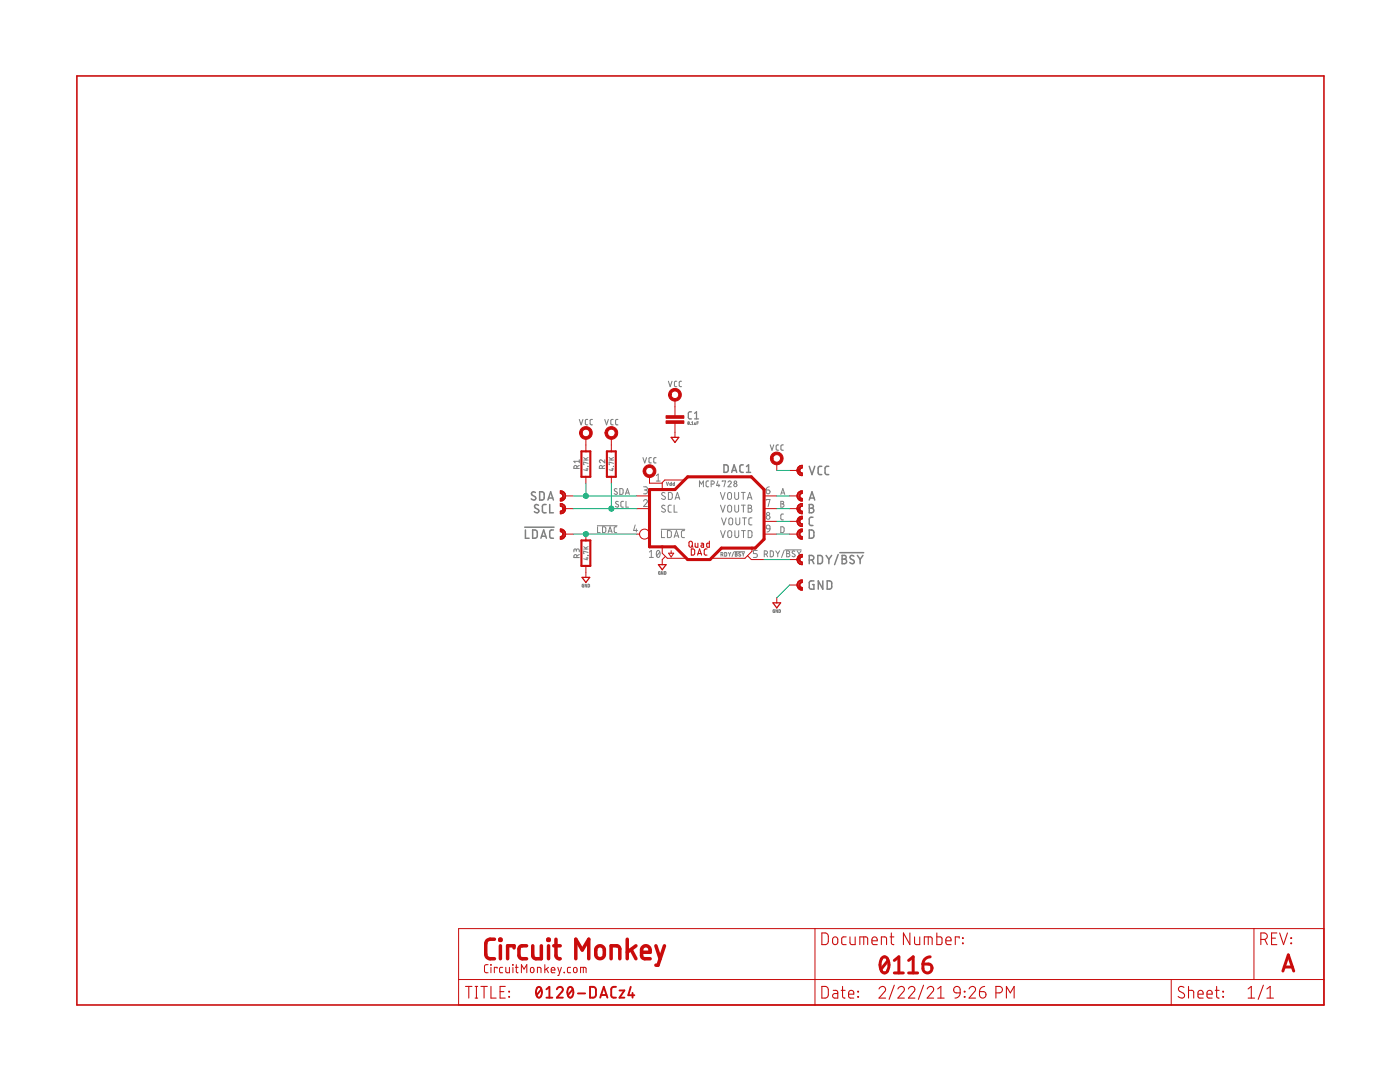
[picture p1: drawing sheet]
<svg xmlns="http://www.w3.org/2000/svg" width="279mm" height="216mm" viewBox="0 0 279 216" stroke-linecap="round" stroke-linejoin="round" font-family="sans-serif">
<g fill="none" stroke="#808080" stroke-width=".2">
<path d="M116.5 91.8h.9M116.5 91.3l.5 .5M117 93.6h.4M117.2 93.4v.5l-.7-.2M117.3 93.1h.1M117.3 93v.1M117.3 93h.1M117.4 92.5l-.9-.3v.5h.1M117.4 91.3l-.6 .3M121.6 91.8h.8M121.6 91.3l.5 .5M122 93.6h.4"/>
<path d="M122.3 93.4v.5l-.7-.2M122.4 93.1h.1M122.4 92.5l-.8-.3v.5h.1M122.4 91.3l-.5 .3M123.1 97.6l-.3-.1-.2 .2 .5 .5a.29 .29 0 0 1 0 .4 .29 .29 0 0 1-.4 0l-.1-.1M123.7 97.5h.5l.1 .2v.7l-.1 .2-.5 .1zM124.8 98.7l.4-1.2 .4 1.2M124.9 98.4h.6M128.4 100a.38 .38 0 0 1 .6-.3 .38 .38 0 0 1 .1 .6l-.7 .8h.8M128.4 97.1h.5l.3 .3-.2 .3-.4 .1M128.8 97.8a.38 .38 0 0 1 .4 .3 .38 .38 0 0 1-.4 .4h-.4M131 96h.7"/>
<path d="M131 94.9l.4-.3v1.4M132.7 98.4l-.5-.1-.1 .3 .6 .5a.35 .35 0 0 1 0 .5 .35 .35 0 0 1-.5 0l-.2-.1M133 96.2l.2 .7 .2-.7M133.4 98.3h.5l.2 .2 .1 .8-.3 .3-.5 .1zM134 96.2v.7h-.2l-.1-.4 .3-.1M134.6 96.2v.7h-.2l-.1-.4 .3-.1M134.7 99.7l.5-1.4 .5 1.4M134.9 99.3h.7M137.4 84.2a.23 .23 0 0 1 .2 .2 .23 .23 0 0 1-.3 .2zM137.5 84.3l-.2 .3M137.8 84.7h.1M138 84.7h.3"/>
<path d="M138 84.3l.2-.1v.5M138.6 84.3v.4h.3v-.4M139.1 84.4h.3M139.4 84.2h-.3v.5M139.6 97.1v-1.1l.4 .6 .4-.6v1.1M141.4 96h-.4l-.1 .2v.8l.5 .1M141.9 96.6l.6-.1v-.4l-.6-.1v1.1M143.3 96l-.3 .9h.7M143.5 96.6v.5M143.8 98.3l.4 1.4 .5-1.4M144.1 96.1v-.1h.7l-.3 1.1M145.3 96.2a.32 .32 0 0 1 .4-.2 .32 .32 0 0 1 .1 .5l-.5 .6h.6"/>
<path d="M145.3 98.4l.3-.1 .3 .1 .1 .9a.39 .39 0 0 1-.4 .4 .39 .39 0 0 1-.4-.4zM146.6 98.3v1a.39 .39 0 0 0 .4 .4 .39 .39 0 0 0 .4-.4v-1M148 98.3h.7M148.3 98.3v1.4M149.1 99.7l.5-1.4 .5 1.4M149.3 99.3h.7M152.9 97.8h.5a.39 .39 0 0 1 .3 .4 .39 .39 0 0 1-.4 .3 .39 .39 0 0 1-.4-.4zM152.9 99.8v-.1h.8l-.4 1.4M153.5 97.1l-.5 .3-.1 .4M155.8 98.7l.4-1.2 .4 1.2M155.9 98.4h.6M116.5 109.6h.9"/>
<path d="M116.5 109.1l.5 .5M116.5 116.6l-.3 .1v.4h.3l-.1-.3M117 111.4h.4M117.1 116.6v.5l-.3-.5v.5M117.2 111.2v.5l-.7-.2M117.3 110.8v.1M117.3 110.9h.1M117.3 110.8h.1M117.3 116.6h.3v.5h-.3zM117.4 110.2l-.9-.2v.5h.1M117.4 109.1l-.6 .3M119.2 104.9h3.9"/>
<path d="M119.3 105.1v1.2h.5M120.2 105.1h.5l.2 .2v.8l-.2 .2h-.5zM121.4 106.3l.4-1.2 .4 1.2M121.5 106h.5M123.1 105.1h-.4l-.1 .3v.8l.5 .1M123.4 100.1h-.4l-.1 .2 .4 .4a.29 .29 0 0 1 .1 .4 .29 .29 0 0 1-.5 0l-.1-.1M124.4 100l-.3 .1-.2 .2v.7l.5 .2M124.9 100v1.2h.5M126.8 104.8l-.4 1.1h.8M127 105.5v.7M129.6 110.2l.4-.4v1.4M129.6 111.2h.8"/>
<path d="M131.1 109.9l.3-.1a.83 .83 0 0 1 0 1.4 .87 .87 0 0 1-.3-1.3zM131.7 110.2l-.7 .7M131.7 114l-.3 .2v.3l.3 .1-.1-.3M132 105.6h4.7M132 105.9v1.4h.7M132.3 114v.6l-.3-.6v.6M132.6 114l.3 .1-.1 .5h-.2zM132.7 100.9l-.5-.1-.1 .3 .6 .5a.35 .35 0 0 1 0 .5 .35 .35 0 0 1-.5 0l-.2-.1M133.2 105.9h.6l.2 .2v.9l-.2 .3h-.6zM134 100.8h-.5l-.2 .3 .1 .9 .1 .2h.5M134.5 100.8v1.4h.6M134.5 107.3l.5-1.4 .5 1.4"/>
<path d="M134.7 106.9h.7M136.6 105.9h-.4l-.2 .3v.9l.2 .2h.4M143.8 100.8l.5 1.4 .4-1.4M143.8 105.9l.5 1.4 .4-1.4M143.9 110.7l.4-.1v-.3l-.4-.1v.8M144 103.3l.5 1.4 .4-1.4M144.1 110.7l.2 .3M144.6 110.2l.4 .1-.1 .7h-.3zM145.3 100.9l.3-.1 .4 .2v.8a.39 .39 0 0 1-.4 .4 .39 .39 0 0 1-.4-.4zM145.4 106l.2-.1 .3 .1 .1 .9a.39 .39 0 0 1-.4 .4 .39 .39 0 0 1-.4-.4zM145.4 110.2l.2 .4M145.6 103.5l.2-.2 .4 .3v.8a.38 .38 0 0 1-.4 .3 .38 .38 0 0 1-.3-.3z"/>
<path d="M145.6 110.6v.4M145.8 110.2l-.2 .4M146.4 110.2l-.3 .9M146.5 110.1h2.1M146.6 100.8v1a.38 .38 0 0 0 .4 .4 .38 .38 0 0 0 .4-.4v-1M146.7 105.9v1a.38 .38 0 0 0 .3 .4 .38 .38 0 0 0 .4-.4v-1M146.7 110.2l.4 .1-.2 .3 .2 .1-.1 .3h-.3zM146.7 110.6h.2M146.9 103.3v1.1a.39 .39 0 0 0 .3 .3 .39 .39 0 0 0 .4-.3v-1.1M147.8 110.3h-.3l-.1 .1 .4 .5h-.4M148 100.8h.7M148 105.9h.8"/>
<path d="M148.1 110.2l.2 .4M148.2 103.3h.8M148.3 110.6v.4M148.4 100.8v1.4M148.4 105.9v1.4M148.6 110.2l-.3 .4M148.6 103.3v1.4M149.3 100.8l.6 .1v.4l-.2 .1a.39 .39 0 0 1 .4 .4 .39 .39 0 0 1-.4 .4h-.4zM149.3 105.9h.5l.3 .2v.9l-.3 .3h-.5zM149.3 101.4h.4M150.1 103.3l-.5 .1-.1 .3v.8l.1 .2h.5M151.1 109.8h-.7v.7h.4a.39 .39 0 0 1 .3 .3 .39 .39 0 0 1-.3 .4h-.4"/>
<path d="M152.5 110.6l.6-.2v-.4l-.6-.1v1.2M152.9 110.6l.3 .5M153 104.9l.3-.1 .3 .1 .1 .6h-.7zM153.7 105.5l-.1 .4-.5 .3M153.7 109.9l.5 .1 .1 .1v.8l-.3 .2h-.3zM154.8 109.9l.4 .6M155.2 110.5v.6M155.6 109.9l-.4 .6M155.8 105.1h.5l.2 .2v.8l-.2 .2h-.5zM155.8 100l.6 .1v.3l-.2 .1 .3 .3-.2 .4h-.5zM155.8 100.5h.4M156.4 102.6h-.4l-.2 .2 .1 .8 .5 .1"/>
<path d="M156.5 109.8l-.5 1.4M156.7 109.7h3.2M157 109.9h.3l.3 .2-.3 .3 .3 .3-.1 .4h-.5zM157 110.4h.3M158.6 110l-.4-.1-.1 .3 .5 .4a.29 .29 0 0 1 0 .5 .29 .29 0 0 1-.4-.1l-.1-.1M159.1 109.9l.4 .6M159.5 110.5v.6M159.9 109.9l-.4 .6M154.6 121.7h-.3v.5h.3l-.1-.3M155.2 121.7v.5l-.3-.5v.5M155.4 121.7h.3v.5h-.3z"/>
<circle cx="146.8" cy="96.2" r=".26"/>
<circle cx="146.8" cy="96.8" r=".32"/>
<circle cx="153.3" cy="103.2" r=".39"/>
<circle cx="153.3" cy="102.5" r=".31"/>
</g>
<g fill="none" stroke="#808080" stroke-width=".21">
<path d="M133.4 76.1l.4 1.1 .3-1.1M135.1 76.1h-.4l-.1 .2v.7l.5 .2M136 76.1h-.3l-.1 .2v.7l.4 .2M115.1 93.5l-.1-.6h-.3l-.2 .6h1.1M115.6 83.7l.4 1.1 .3-1.1M115.6 92.9l-.5 .2M115.6 92.1h-1.1l.3 .3M115.6 91.8v.6M117.3 83.7h-.4l-.1 .2v.7l.5 .2M118.2 83.7h-.3l-.1 .2v.7l.4 .2M120.2 93.5l-.1-.6h-.4l-.1 .6h1.1M120.7 91.8v.6l-.6-.6a.3 .3 0 0 0-.5 .1 .3 .3 0 0 0 .2 .5"/>
<path d="M120.7 83.7l.4 1.1 .3-1.1M120.7 92.9l-.5 .2M122.4 83.7h-.4l-.1 .2v.7l.5 .2M123.3 83.7h-.3l-.1 .2v.7l.4 .2M128.3 91.3l.4 1.1 .3-1.1M130 91.3l-.4 .1-.1 .1v.8l.5 .1M130.9 91.3l-.3 .1-.1 .1v.8l.4 .1M153.7 88.8l.4 1 .3-1M155.4 88.8h-.4l-.1 .2v.7l.5 .1M156.3 88.8h-.3l-.1 .2v.7l.4 .1M115 109.8l.1-.2h.4l.1 .5M115 110v-.4l-.2-.1-.2 .1-.1 .5"/>
<path d="M115.1 111.3l-.1-.6h-.3l-.2 .6h1.1M115.6 110.7l-.5 .2"/>
</g>
<path d="M138 82.2h-.4l-.2 .3v.9l.2 .2h.4M138.6 83.6h.8M138.6 82.5l.4-.3v1.4" fill="none" stroke="#808080" stroke-width=".25"/>
<g fill="none" stroke="#808080" stroke-width=".3">
<path d="M106.8 98.3a.42 .42 0 0 0-.5-.1 .42 .42 0 0 0-.1 .5l.6 .4a.41 .41 0 0 1 0 .6 .41 .41 0 0 1-.6 0l-.2-.2M107.7 98.1l.6 .1 .3 .2v1.1l-.3 .3h-.6zM109.3 99.8l.6-1.7 .5 1.7M109.5 99.4h.8M144.5 92.8h.6l.2 .2v.8l-.2 .4-.6 .1zM146 94.3l.5-1.5 .5 1.5M146.2 93.9h.7M148.3 92.8h-.4l-.2 .3v.9l.3 .3h.3M149 94.3h.8M149 93.1l.4-.3v1.5M161.5 93l.6 1.7 .5-1.7M161.5 99.8l.6-1.7 .5 1.7"/>
<path d="M161.6 99.4h.9M164 93l-.5 .1-.2 .3v1.1l.2 .2h.5M165.4 93l-.5 .1-.2 .3v1.1l.2 .2h.5M104.7 105.2h5.9M104.9 105.7v1.7h.7M106.3 105.7l.6 .1 .3 .2v.9l-.3 .5h-.6zM107.5 100.8a.42 .42 0 0 0-.6-.1 .42 .42 0 0 0-.1 .6l.6 .3a.38 .38 0 0 1 .1 .6 .38 .38 0 0 1-.5 .1l-.4-.2M107.9 107.4l.6-1.7 .6 1.7M108.1 107h.8M109 100.7h-.5l-.3 .3 .1 1.1 .2 .2h.5M109.7 100.7v1.6h.7M110.4 105.7l-.5 .1-.2 .3v1.1l.2 .2h.5"/>
<path d="M161.5 105.7l.6 .1 .3 .2v.9l-.3 .5h-.6zM161.5 100.7h.5a.37 .37 0 0 1 .3 .3 .37 .37 0 0 1-.3 .4 .46 .46 0 0 1 .4 .5 .46 .46 0 0 1-.4 .4h-.5zM161.5 111.7h.5a.46 .46 0 0 0 .4-.4 .46 .46 0 0 0-.4-.5h-.5v1.7M161.5 101.4h.5M162.1 111.7l.3 .8M162.2 103.2h-.5l-.2 .4 .1 1.2 .6 .1M162.4 115.9h-.7l-.2 .2v1.1l.2 .3 .7 .1v-1h-.2M163.2 110.8l.7 .1 .2 .2v.9l-.2 .4-.7 .1zM164.2 115.9v1.7l-.9-1.7v1.7M164.9 110.8l.5 .8M165.1 115.9l.6 .1 .3 .2v1.1l-.3 .2-.6 .1zM165.4 111.6v.9"/>
<path d="M166 110.8l-.6 .8M167.3 110.6l-.7 2.1M167.6 110.3h4.8M168.1 110.8h.4a.37 .37 0 0 1 .4 .4 .37 .37 0 0 1-.4 .4 .46 .46 0 0 1 .5 .4 .46 .46 0 0 1-.5 .5h-.4zM168.1 111.6h.4M170.4 111a.42 .42 0 0 0-.6-.1 .42 .42 0 0 0-.1 .5l.6 .4a.41 .41 0 0 1 .1 .6 .41 .41 0 0 1-.6 0l-.2-.2M171.1 110.8l.6 .8M171.7 111.6v.9M172.2 110.8l-.5 .8"/>
</g>
<path d="M15.3 15.2h248.9v185.3h-248.9z" fill="none" stroke="#c90b0b" stroke-width=".32"/>
<g fill="none" stroke="#c90b0b" stroke-width=".2">
<path d="M134.7 79.7v3.5M112.9 99h1.5M116.9 87.3v2.8M116.9 95.1v1.3M122 87.3v2.8M122 95.1v1.3M127.1 99h2.5M129.6 94.9v1.5h2.6M134.7 84.2v3.1M137.2 95.1l-.6 .7h-3.9l-.5 .5v1.4M152.5 99h2.5M155 92.4v1.5"/>
<path d="M157.6 93.9h1.5M157.6 99h1.5M112.9 106.6h1.5M112.9 101.5h1.5M116.9 106.6v1.2M116.9 112.9v2.3M127.1 106.6h.5M127.1 101.5h2.5M132.2 109.1v1.3l1 1h3.8l.2 .3M132.8 111l-.6 .7v1M133.4 110.4h1.1l-.6 .7zM133.9 109.9v.5"/>
<path d="M149.2 110.9l.7 .8h2.6M150.1 109.4v.6l-1.4 1.4h-6.6M152.5 104h2.5M152.5 106.6h2.5M152.5 101.5h2.5M155 119.3v1M157.6 104h1.5M157.6 106.6h1.5M157.6 116.7h1.5M157.6 111.7h1.5M157.6 101.5h1.5M91.5 185.3h172.7v15.2h-172.7z"/>
<path d="M91.5 195.5h172.7M97.4 192.5h-.5l-.2 .3v1.1l.2 .2h.5M97.9 192.5l.1 .1zM98 193v1.1M99.2 193.2v-.2h-.5v1.1M100.3 193h-.4l-.2 .3 .1 .7 .5 .1M100.9 193v.8l.2 .3h.6v-1.1M102.3 192.5l.1 .1zM102.4 193v1.1M102.8 193h.6M103 192.5l.1 1.5 .3 .1M104.1 194.1v-1.6l.5 .9 .5-.9v1.6"/>
<path d="M106 193.1l.2-.1 .3 .1 .1 .6a.36 .36 0 0 1-.4 .4 .36 .36 0 0 1-.3-.4zM107.3 194.1v-1.1l.6 .2 .1 .9M108.7 192.5v1.6M109.1 193.3l.4 .8M109.5 193l-.8 .6M110 193.6h.7a.39 .39 0 0 0-.2-.5 .39 .39 0 0 0-.5 .3l.1 .6 .6 .1M111.3 193l.4 1.1M112 193l-.5 1.6h-.2M112.6 194l.1 .1zM113.9 193h-.5l-.2 .3 .1 .7 .6 .1M114.6 193.1l.2-.1 .3 .1 .1 .6a.36 .36 0 0 1-.4 .4 .36 .36 0 0 1-.4-.4zM115.9 194.1v-1.1l1 .1 .1 1"/>
<path d="M116.4 193v1.1M162.6 185.3v15.2M233.7 195.5v5M250.3 185.3v10.2"/>
<circle cx="128.6" cy="106.6" r=".99"/>
</g>
<g fill="none" stroke="#c90b0b" stroke-width=".21">
<path d="M137.5 108.2l.3-.2 .3 .2 .1 .7-.3 .3-.4-.2zM138 109.5l.4 .1 .2 .1v.9l-.2 .1-.4 .1zM138 108.9l.3 .3M138.7 108.4v.6l.2 .2h.4v-.8M139.2 110.8l.4-1.3 .4 1.3M139.3 110.4h.6M139.9 108.4h.4l.1 .2v.6h-.4l-.1-.4 .5-.1M141.1 109.5l-.4 .1-.2 .2 .1 .8 .5 .2M141.6 108v1.2h-.5v-.7l.5-.1M92.9 196.8h1.3M93.6 196.8v2.4M94.8 196.8h.5"/>
<path d="M94.8 199.2h.5M95.1 196.8v2.4M96 196.8h1.3M96.6 196.8v2.4M98 196.8v2.4h1M99.8 197.9h.8M100.8 196.8h-1v2.4h1M101.6 198.8l.1 .2zM101.6 197.8l.1 .1zM164 196.8h.9l.4 .5v1.2l-.1 .4-.3 .2-.9 .1zM164 186.2h.9l.4 .4v1.3l-.1 .3-.3 .3h-.9zM166.3 197.6h.6l.3 .4v1.2h-.6a.46 .46 0 0 1-.4-.5 .46 .46 0 0 1 .4-.5h.6"/>
<path d="M166.3 187.1l.5-.2a.92 .92 0 0 1 .1 1.5l-.3 .1-.4-.3zM167.9 197.6h.8M168.1 196.8l.1 2.1 .5 .3M168.9 186.9l-.7 .1-.2 .3 .1 1.1 .8 .1M169.4 198.4h1a.54 .54 0 0 0-.4-.8 .54 .54 0 0 0-.6 .5l.1 1 .9 .1M169.6 186.9v1.2l.2 .3 .2 .1h.7v-1.6M171.2 197.8l.1 .1zM171.2 198.8l.1 .2zM171.6 188.5v-1.6l1.4 .1 .2 .3v1.2M172.4 186.9v1.6M174 187.7h1.1a.56 .56 0 0 0-.4-.7 .56 .56 0 0 0-.7 .5l.1 .9 1 .1M175.4 197.3a.65 .65 0 0 1 .9-.5 .65 .65 0 0 1 .3 1.1l-1.2 1.3h1.3"/>
<path d="M175.9 188.5v-1.6l.9 .1 .1 1.5M177.6 186.9h.8M177.9 186.2v2.1l.5 .2M178.5 196.6l-1.1 2.8M179.2 197.3a.64 .64 0 0 1 .9-.5 .64 .64 0 0 1 .2 1.1l-1.1 1.3h1.3M181.3 197.3a.64 .64 0 0 1 .9-.4 .64 .64 0 0 1 .2 1l-1.1 1.3h1.3M181.6 186.2v2.3l-1.3-2.3v2.3M182.5 186.9v1.4l.4 .2h.7v-1.6M184.3 196.6l-1 2.8M184.5 188.5v-1.6l1.4 .1 .1 1.5M185 197.3a.64 .64 0 0 1 1-.5 .64 .64 0 0 1 .1 1.1l-1.1 1.3h1.3M185.3 186.9v1.6"/>
<path d="M187 186.2v2.3h.8l.2-.2v-1.1l-.2-.2-.8-.1M187.1 199.2h1.3M187.1 197.3l.7-.5v2.4M188.8 187.7h1a.55 .55 0 0 0-.3-.7 .55 .55 0 0 0-.7 .5l.1 .9 .9 .1M190.5 197.1a.64 .64 0 0 1 .7-.2 .64 .64 0 0 1 .4 .6v.6h-.8a.62 .62 0 0 1-.3-1zM191.4 187.2v-.3h-.8v1.6M191.6 198.1l-.3 .8-.7 .3M192.1 188.2l.1 .1zM192.1 187.1l.1 .2zM192.4 198.8l.2 .2zM192.4 197.8l.2 .1zM193.4 197.3a.64 .64 0 0 1 .9-.4 .64 .64 0 0 1 .2 1l-1.1 1.3h1.3"/>
<path d="M195.5 197.9h.8a.66 .66 0 0 1 .5 .7 .66 .66 0 0 1-.7 .6 .66 .66 0 0 1-.6-.7zM196.5 196.8l-.7 .3-.3 .8M198.8 198.1h.6a.65 .65 0 0 0 .7-.6 .65 .65 0 0 0-.7-.7h-.6v2.4M200.9 199.2v-2.4l.7 1.3 .8-1.3v2.4M236.3 197a.58 .58 0 0 0-.9-.1 .58 .58 0 0 0 0 .9l.8 .4a.54 .54 0 0 1 .1 .7 .54 .54 0 0 1-.7 .2l-.5-.3M237.2 197.6l.9 .1 .1 1.5M237.2 196.8v2.4M239.1 198.4h1a.54 .54 0 0 0-.4-.8 .54 .54 0 0 0-.6 .5l.1 1 .9 .1M240.9 198.4h1a.54 .54 0 0 0-.4-.8 .54 .54 0 0 0-.6 .5l.1 1 .9 .1M242.5 197.6h.8M242.8 196.8v2.1l.5 .3M244.1 198.8l.1 .2z"/>
<path d="M244.1 197.8l.1 .1zM249.1 199.2h1.3M249.1 197.3l.6-.5v2.4M251.6 187.5h.7a.65 .65 0 0 0 .6-.7 .65 .65 0 0 0-.6-.6h-.7v2.3M252.1 196.6l-1 2.8M252.4 187.5l.5 1M252.8 199.2h1.3M252.8 197.3l.7-.5v2.4M253.8 187.2h.8M254.8 186.2h-1v2.3h1M255.4 186.2l.8 2.3 .7-2.3M257.6 187.1l.2 .2z"/>
<path d="M257.6 188.2l.2 .1z"/>
</g>
<g fill="none" stroke="#c90b0b" stroke-width=".7">
<path d="M98.7 187.4a1.75 1.75 0 0 0-1.5 .3l-.3 .6v2.1l.3 .7a1.55 1.55 0 0 0 1.5 .2M99.8 187.4h.2v.2h-.2zM99.9 188.7v2.6M102.6 189.1v-.4h-1.3v2.6M105.1 188.7h-1.1l-.3 .3-.1 .4 .1 1.6 .5 .3h.9M106.3 188.7v2.2l.3 .3 .4 .1h1v-2.6M109.3 187.4h.3v.2h-.3zM109.5 188.7v2.6M110.5 188.7h1.3M111 187.4v3.5l.2 .3 .6 .1M114.9 191.3v-3.9l1.3 2.2 1.3-2.2v3.9M119 189.1a.86 .86 0 0 1 1-.4 .86 .86 0 0 1 .6 .9v.8a.86 .86 0 0 1-.8 .9 .86 .86 0 0 1-.9-.9z"/>
<path d="M122 191.3v-2.6h1.3l.3 .3 .1 .4v1.9M125.2 187.4v3.9M125.9 189.5l1 1.8M126.9 188.7l-1.7 1.3M128 190h1.8a.9 .9 0 0 0-.6-1.3 .9 .9 0 0 0-1.2 .9l.1 1.4 .6 .3h1.1M130.9 188.7l.8 2.6M132.6 188.7l-1.3 3.9h-.4"/>
</g>
<g fill="none" stroke="#c90b0b" stroke-width=".38">
<path d="M107.2 197.1l.2-.1a.9 .9 0 0 1 .7 1.3v.2a.52 .52 0 0 1-.5 .6 .52 .52 0 0 1-.6-.6v-.8zM108 197.4l-.9 1.2M109.1 197.4l.5-.5v2.2M109.1 199.1h1.1M111.1 197.4a.6 .6 0 0 1 .9-.5 .6 .6 0 0 1 .2 1l-1.1 1.2h1.2M113.5 197.1l.1-.1a.9 .9 0 0 1 .8 1.3l-.1 .2a.52 .52 0 0 1-.5 .6 .52 .52 0 0 1-.5-.6l-.1-.8zM114.3 197.4l-1 1.2M115.3 198.2h1.5M117.8 196.9h.7l.4 .4v1.3l-.4 .5h-.7zM119.8 199.1l.7-2.2 .7 2.2M120 198.5h1M122.9 196.9l-.6 .1-.3 .4 .1 1.5 .2 .2h.6"/>
<path d="M123.6 197.6h1l-1 1.5h1M125.9 196.9l-.5 1.7h1.2M126.2 198.1v1"/>
</g>
<path d="M176 191.2a.73 .73 0 0 1 .9-.2 .73 .73 0 0 1 .4 .7 2.11 2.11 0 0 1-.6 2.4h-.4a2.29 2.29 0 0 1-.3-2.9zM177.2 191.6l-1.4 1.8M178.5 191.6l.9-.7v3.2M178.5 194.1h1.8M181.3 194.1h1.8M181.3 191.6l.9-.7v3.2M184.2 192.4h1.1a.9 .9 0 0 1 .7 1 .9 .9 0 0 1-1 .7 .9 .9 0 0 1-.8-.8zM185.6 190.9l-.6 .2a1.37 1.37 0 0 0-.8 1.3M256 193.8l1.1-3.3 1.1 3.3M256.3 193h1.6" fill="none" stroke="#c90b0b" stroke-width=".59"/>
<g fill="#c90b0b" stroke="#c90b0b" stroke-width=".2">
<path d="M132.9 83h3.6v.5h-3.6z"/>
<path d="M132.9 84h3.6v.5h-3.6z"/>
</g>
<g fill="none" stroke="#c90b0b" stroke-width=".25">
<path d="M111.8 99.9h.5M111.8 99.7h.8M111.8 98.3h.8M111.8 98.1h.6M112 99.4h.7M112.1 98.6h.7M112.2 98.6l.2 .2-.1 .4M112.2 98.6l-.4-.2v-.5l.7 .3 .3 .6M112.3 99.2h.5M112.3 98.8h.5M112.4 99h.5M112.8 98.8a1 1 0 0 1-1 1.2v-.5l.5-.3"/>
<path d="M133.9 87.3h1.6l-.8 1zM159.1 98.8a1.03 1.03 0 0 0 1 1.2v-.5l-.5-.3M159.1 93.9h.5M159.1 99h.5M159.1 94.1h.5M159.1 93.7h.5M159.1 99.2h.6M159.1 98.8h.5M159.2 98.6h.6M159.2 94.3h.7M159.2 93.4h.7M159.2 99.4h.7"/>
<path d="M159.3 98.3h.8M159.3 93.2l.8-.3v.5h-.2M159.3 93.2a1.03 1.03 0 0 0 .3 1.6M159.3 93.2h.8M159.3 94.6h.8M159.4 99.7h.7M159.6 98.1h.5M159.6 93h.5M159.6 94.8h.5M159.6 93.7v.4M159.6 94.1l.5 .3v.5l-.5-.1M159.7 99.9h.4"/>
<path d="M159.8 98.6l-.2 .2v.4M159.8 98.6l.3-.2v-.5l-.7 .3-.3 .6M159.9 93.4l-.3 .3M111.8 107.4h.6M111.8 107.2h.8M111.8 105.9h.8M111.8 105.7h.5M111.8 102.3h.6M111.8 102.1h.8M111.8 100.8h.7M111.8 100.5h.4M111.8 101a.51 .51 0 0 1 .5 .3 .51 .51 0 0 1-.1 .6"/>
<path d="M111.9 101h.8M112 106.1h.7M112.1 107h.7M112.2 101.9h.6M112.2 100.5h-.4v.5M112.2 100.5l.5 .5M112.3 101.2h.5M112.3 106.3h.5M112.3 106.8h.5M112.3 101.7h.5M112.4 106.6h.5M112.4 101.4h.5"/>
<path d="M112.7 101l.1 .7M112.8 101.7a.98 .98 0 0 1-1 .8v-.5l.4-.1M112.9 106.6a1 1 0 0 0-1.1-1v.5a.51 .51 0 0 1 .6 .5 .51 .51 0 0 1-.6 .5v.5l.8-.4M112.9 106.6l-.3 .6M116.2 115.2h1.5l-.8 1zM131.4 112.7h1.5l-.7 1zM159.1 103.9l.2-.5 .4-.3 .4-.1v.5a.52 .52 0 0 0-.5 .5 .52 .52 0 0 0 .4 .5M159.1 116.6a1.02 1.02 0 0 0 1 1.2v-.6h-.1M159.1 103.9l.1 .6M159.1 111.5l.1 .7 .4 .3M159.1 104.1h.5M159.1 103.9h.5"/>
<path d="M159.1 106.6h.5M159.1 116.8h.5M159.1 101.7h.5M159.1 101.4h.5M159.1 111.7h.5M159.1 106.8h.5M159.1 106.3h.6M159.1 117h.6M159.1 116.5h.5M159.1 111.9h.5M159.1 111.4h.5M159.1 104.3h.6"/>
<path d="M159.1 101.2h.6M159.2 103.7h.6M159.2 101.9h.6M159.2 107h.6M159.2 116.3h.6M159.2 106.1h.7M159.2 112.1h.7M159.2 111.2h.7M159.2 104.5h.9v.6l-.4-.1M159.2 101l-.1 .7M159.2 104.5l.5 .5M159.2 117.2h.7"/>
<path d="M159.2 101h.9M159.3 103.4h.8M159.3 102.1h.8M159.3 107.2h.8M159.3 116.1h.8M159.3 105.9l.8-.3v.5a.51 .51 0 0 0-.5 .5 .51 .51 0 0 0 .5 .5v.5a1.02 1.02 0 0 1-.9-.6 1.02 1.02 0 0 1 .1-1.1zM159.3 116.1l.8-.4v.5l-.3 .1M159.3 116.1l-.2 .5M159.3 112.3h.8M159.3 111h.8M159.4 105.9h.7M159.4 117.4h.7"/>
<path d="M159.4 100.8h.7M159.4 104.8h.7M159.5 103.2h.6M159.5 102.3h.6M159.6 107.4h.5M159.6 115.9h.5M159.6 110.8l.5-.2v.5l-.2 .1M159.6 110.8l-.5 .7M159.6 110.8h.5M159.6 112.5h.5M159.6 111.4v.4l.3 .3M159.7 105.7h.4"/>
<path d="M159.7 117.7h.4M159.7 100.5h.4v.5M159.7 105h.4M159.7 100.5l-.5 .5M159.7 100.5h.4M159.8 116.3a.5 .5 0 0 0-.2 .5 .5 .5 0 0 0 .4 .4M159.9 112.1l.2 .1v.5l-.5-.2M159.9 111.2l-.3 .2M160.1 101a.51 .51 0 0 0-.5 .5 .51 .51 0 0 0 .5 .5v.5a1.03 1.03 0 0 1-1-.8M154.3 120.3h1.5l-.8 1z"/>
</g>
<g fill="#c90b0b" stroke="#c90b0b" stroke-width=".2">
<path d="M128.8 93a1.27 1.27 0 0 1 2 .4 1.27 1.27 0 0 1-.9 1.9 1.27 1.27 0 0 1-1.5-1.3h.5a.77 .77 0 0 1 1.1-.7 .77 .77 0 0 1 .1 1.3 .77 .77 0 0 1-1.2-.4v-.2h-.5v-.4z" fill-rule="evenodd"/>
<path d="M116.1 85.4a1.27 1.27 0 0 1 2 .4 1.27 1.27 0 0 1-.9 1.8 1.27 1.27 0 0 1-1.5-1.2h.5a.76 .76 0 0 1 1-.8 .76 .76 0 0 1 .3 1.3 .76 .76 0 0 1-1.3-.3v-.2h-.5z" fill-rule="evenodd"/>
<path d="M133.9 77.8a1.27 1.27 0 0 1 1.9 .4 1.27 1.27 0 0 1-.8 1.8 1.27 1.27 0 0 1-1.6-1.2h.5a.76 .76 0 0 1 1.2-.7 .76 .76 0 0 1 .1 1.3 .76 .76 0 0 1-1.2-.4l-.1-.2h-.5l.2-.7z" fill-rule="evenodd"/>
<path d="M154.2 90.5a1.27 1.27 0 0 1 1.9 .4 1.27 1.27 0 0 1-.8 1.8 1.27 1.27 0 0 1-1.5-1.2h.5a.76 .76 0 0 1 1.1-.7 .76 .76 0 0 1 .1 1.3 .76 .76 0 0 1-1.2-.4v-.2h-.5v-.4z" fill-rule="evenodd"/>
<path d="M121.2 85.4a1.27 1.27 0 0 1 1.9 .4 1.27 1.27 0 0 1-.8 1.8 1.27 1.27 0 0 1-1.6-1.2h.5a.76 .76 0 0 1 1.1-.8 .76 .76 0 0 1 .2 1.3 .76 .76 0 0 1-1.2-.3l-.1-.2h-.5z" fill-rule="evenodd"/>
</g>
<path d="M116 90.1h1.8v5h-1.8zM121.1 90.1h1.8v5h-1.8zM116 107.8h1.8v5.1h-1.8z" fill="none" stroke="#c90b0b" stroke-width=".42"/>
<path d="M129.6 97.7h5.1l2.5-2.6h12.7l2.6 2.6v9.9l-1.8 1.8h-6.7l-2.3 2.3h-4.5l-2.5-2.6h-5.1z" fill="none" stroke="#c90b0b" stroke-width=".61"/>
<path d="M114.4 99h12.7M116.9 96.4v2.6M122 96.4v5.1M155 93.9h2.6M155 99h2.6M114.4 106.6h12.7M114.4 101.5h12.7M152.5 111.7h5.1M155 106.6h2.6M155 104h2.6M155 101.5h2.6M157.6 116.7l-2.6 2.6" fill="none" stroke="#0dab76" stroke-width=".2"/>
<g fill="#0dab76" stroke="#0dab76" stroke-width=".2">
<circle cx="116.9" cy="99" r=".51"/>
<circle cx="122" cy="101.5" r=".51"/>
<circle cx="116.9" cy="106.6" r=".51"/>
</g>
</svg>
